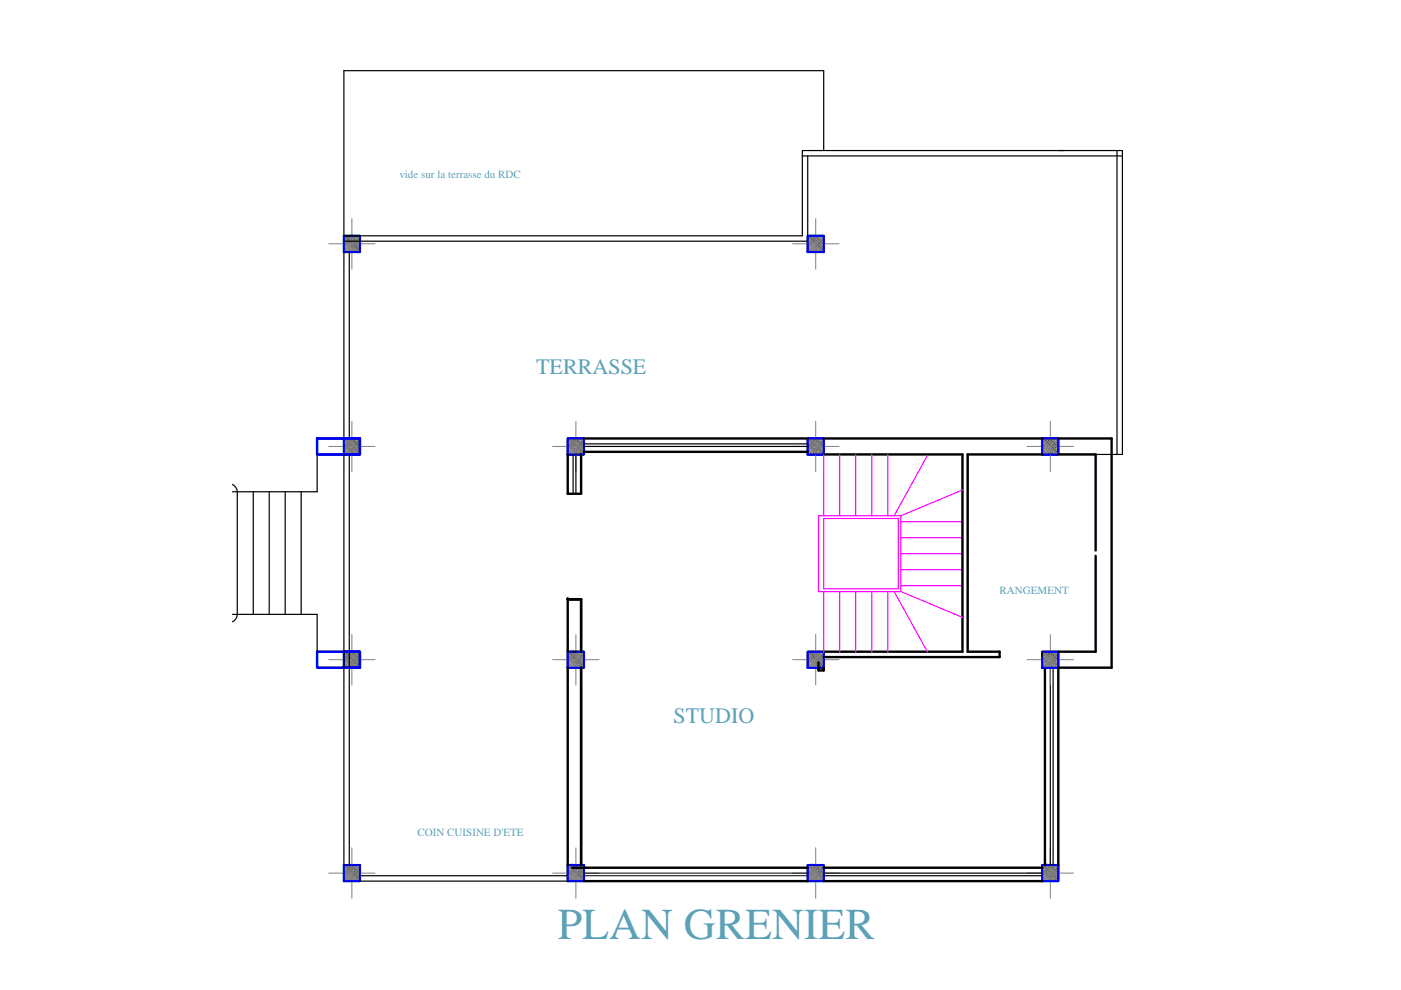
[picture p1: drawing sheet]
<svg xmlns="http://www.w3.org/2000/svg" width="297mm" height="210mm" viewBox="0 0 297 210" stroke-linecap="round" stroke-linejoin="round" font-family="sans-serif">
<defs><g id="words">
<text font-size="9.3" fill="#5ca1b8" x="118.3" y="199.1">PLAN GRENIER</text>
<g font-size="4.7" fill="#5ca1b8">
<text x="113.7" y="79.2">TERRASSE</text>
<text x="142.8" y="153.4">STUDIO</text>
</g>
<g font-size="2.3" fill="#5ca1b8">
<text x="84.7" y="37.7">vide sur la terrasse du RDC</text>
<text x="211.9" y="125.9">RANGEMENT</text>
<text x="88.5" y="177.3">COIN CUISINE D'ETE</text>
</g>
</g></defs>
<!-- layer: Hachure -->
<g fill="none" stroke="#000" stroke-width=".25">
<path d="M72.9 51l2.4 2.4M72.9 50.4l.3 .3M72.9 52.3l1.1 1.1M72.9 51.6l.6 .7M73.2 50l3.1 3.1M73.2 53.2l.2 .2M73.5 51l.6 .6M73.8 50h.1M73.8 52.6l.7 .6M74.1 50.3l.7 .7M74.5 50l1.8 1.9M74.5 51.9l.6 .7"/>
<path d="M75.1 51.3l.6 .6M75.1 50l.4 .3M75.5 52.9l.4 .5M75.7 50l.6 .6M75.7 50.7l.6 .5M76.1 52.3l.2 .2M171.3 51l2.3 2.4M171.3 50.4l.2 .3M171.3 52.3l1.1 1.1M171.3 51.6l.6 .7M171.5 50l3.1 3.1M171.5 53.2l.2 .2"/>
<path d="M171.9 51l.6 .6M172.2 50h.1M172.2 52.6l.6 .6M172.5 50.3l.7 .7M172.8 50l1.8 1.9M172.8 51.9l.7 .7M173.5 51.3l.6 .6M173.5 50l.3 .3M173.8 52.9l.5 .5M174.1 50l.5 .6M174.1 50.7l.5 .5M174.4 52.3l.2 .2"/>
<path d="M72.9 94l2.4 2.4M72.9 93.3l.3 .3M72.9 95.3l1.1 1.1M72.9 94.6l.6 .6M73.2 93l3.1 3.1M73.2 96.2l.2 .2M73.5 93.9l.6 .7M73.8 93h.1M73.8 95.5l.7 .7M74.1 93.3l.7 .6M74.5 93l1.8 1.8M74.5 94.9l.6 .6"/>
<path d="M75.1 94.3l.6 .6M75.1 93l.4 .3M75.5 95.9l.4 .5M75.7 93l.6 .5M75.7 93.6l.6 .5M76.1 95.2l.2 .3M120.4 94l2.4 2.4M120.4 93.3l.3 .3M120.4 95.3l1.1 1.1M120.4 94.6l.6 .6M120.7 93l3.1 3.1M120.7 96.2l.2 .2"/>
<path d="M121 93.9l.6 .7M121.3 93h.1M121.3 95.5l.7 .7M121.6 93.3l.7 .6M121.9 93l1.9 1.8M122 94.9l.6 .6M122.6 93l.3 .3M122.6 94.3l.6 .6M122.9 95.9l.5 .5M123.2 93l.6 .5M123.2 93.6l.6 .5M123.5 95.2l.3 .3"/>
<path d="M171.3 94l2.3 2.4M171.3 93.3l.2 .3M171.3 95.3l1.1 1.1M171.3 94.6l.6 .6M171.5 93l3.1 3.1M171.5 96.2l.2 .2M171.9 93.9l.6 .7M172.2 93h.1M172.2 95.5l.6 .7M172.5 93.3l.7 .6M172.8 93l1.8 1.8M172.8 94.9l.7 .6"/>
<path d="M173.5 94.3l.6 .6M173.5 93l.3 .3M173.8 95.9l.5 .5M174.1 93l.5 .5M174.1 93.6l.5 .5M174.4 95.2l.2 .3M221 94l2.4 2.4M221 93.3l.3 .3M221 95.3l1.1 1.1M221 94.6l.6 .6M221.3 93l3.1 3.1M221.3 96.2l.2 .2"/>
<path d="M221.6 93.9l.7 .7M221.9 93h.1M221.9 95.5l.7 .7M222.3 93.3l.6 .6M222.6 93l1.8 1.8M222.6 94.9l.6 .6M223.2 94.3l.6 .6M223.2 93l.3 .3M223.5 95.9l.5 .5M223.8 93l.6 .5M223.8 93.6l.6 .5M224.2 95.2l.2 .3"/>
<path d="M72.9 139.2l2.4 2.4M72.9 138.6l.3 .3M72.9 139.8l.6 .7M73.2 138.2l3.1 3.1M73.5 139.1l.6 .7M73.8 138.2h.1M74.1 138.5l.7 .6M74.5 138.2l1.8 1.8M75.1 139.5l.6 .6M75.1 138.2l.4 .3M75.7 138.2l.6 .6M75.7 138.9l.6 .5"/>
<path d="M120.4 139.2l2.4 2.4M120.4 138.6l.3 .3M120.4 139.8l.6 .7M120.7 138.2l3.1 3.1M121 139.1l.6 .7M121.3 138.2h.1M121.6 138.5l.7 .6M121.9 138.2l1.9 1.8M122.6 138.2l.3 .3M122.6 139.5l.6 .6M123.2 138.2l.6 .6M123.2 138.9l.6 .5"/>
<path d="M171.3 139.2l2.3 2.4M171.3 138.6l.2 .3M171.3 139.8l.6 .7M171.5 138.2l3.1 3.1M171.9 139.1l.6 .7M172.2 138.2h.1M172.5 138.5l.7 .6M172.8 138.2l1.8 1.8M173.5 139.5l.6 .6M173.5 138.2l.3 .3M174.1 138.2l.5 .6M174.1 138.9l.5 .5"/>
<path d="M221 139.2l2.4 2.4M221 138.6l.3 .3M221 139.8l.6 .7M221.3 138.2l3.1 3.1M221.6 139.1l.7 .7M221.9 138.2h.1M222.3 138.5l.6 .6M222.6 138.2l1.8 1.8M223.2 139.5l.6 .6M223.2 138.2l.3 .3M223.8 138.2l.6 .6M223.8 138.9l.6 .5"/>
<path d="M72.9 140.5l1.1 1.1M73.2 141.4l.2 .2M73.8 140.8l.7 .6M74.5 140.1l.6 .7M75.5 141.1l.4 .5M76.1 140.5l.2 .2M120.4 140.5l1.1 1.1M120.7 141.4l.2 .2M121.3 140.8l.7 .6M122 140.1l.6 .7M122.9 141.1l.5 .5M123.5 140.5l.3 .2"/>
<path d="M171.3 140.5l1.1 1.1M171.5 141.4l.2 .2M172.2 140.8l.6 .6M172.8 140.1l.7 .7M173.8 141.1l.5 .5M174.4 140.5l.2 .2M221 140.5l1.1 1.1M221.3 141.4l.2 .2M221.9 140.8l.7 .6M222.6 140.1l.6 .7M223.5 141.1l.5 .5M224.2 140.5l.2 .2"/>
<path d="M72.9 184.4l2.4 2.4M72.9 183.8l.3 .3M72.9 185.7l1.1 1.1M72.9 185l.6 .7M73.2 183.4l3.1 3.1M73.2 186.6l.2 .2M73.5 184.4l.6 .6M73.8 183.4h.1M73.8 186l.7 .6M74.1 183.7l.7 .7M74.5 183.4l1.8 1.9M74.5 185.3l.6 .7"/>
<path d="M75.1 184.7l.6 .6M75.1 183.4l.4 .3M75.5 186.3l.4 .5M75.7 183.4l.6 .6M75.7 184.1l.6 .5M76.1 185.7l.2 .2M120.4 184.4l2.4 2.4M120.4 183.8l.3 .3M120.4 185.7l1.1 1.1M120.4 185l.6 .7M120.7 183.4l3.1 3.1M120.7 186.6l.2 .2"/>
<path d="M121 184.4l.6 .6M121.3 183.4h.1M121.3 186l.7 .6M121.6 183.7l.7 .7M121.9 183.4l1.9 1.9M122 185.3l.6 .7M122.6 183.4l.3 .3M122.6 184.7l.6 .6M122.9 186.3l.5 .5M123.2 183.4l.6 .6M123.2 184.1l.6 .5M123.5 185.7l.3 .2"/>
<path d="M171.3 184.4l2.3 2.4M171.3 183.8l.2 .3M171.3 185.7l1.1 1.1M171.3 185l.6 .7M171.5 183.4l3.1 3.1M171.5 186.6l.2 .2M171.9 184.4l.6 .6M172.2 183.4h.1M172.2 186l.6 .6M172.5 183.7l.7 .7M172.8 183.4l1.8 1.9M172.8 185.3l.7 .7"/>
<path d="M173.5 184.7l.6 .6M173.5 183.4l.3 .3M173.8 186.3l.5 .5M174.1 183.4l.5 .6M174.1 184.1l.5 .5M174.4 185.7l.2 .2M221 184.4l2.4 2.4M221 183.8l.3 .3M221 185.7l1.1 1.1M221 185l.6 .7M221.3 183.4l3.1 3.1M221.3 186.6l.2 .2"/>
<path d="M221.6 184.4l.7 .6M221.9 183.4h.1M221.9 186l.7 .6M222.3 183.7l.6 .7M222.6 183.4l1.8 1.9M222.6 185.3l.6 .7M223.2 184.7l.6 .6M223.2 183.4l.3 .3M223.5 186.3l.5 .5M223.8 183.4l.6 .6M223.8 184.1l.6 .5M224.2 185.7l.2 .2"/>
</g>
<!-- layer: Gbeton -->
<g fill="none" stroke="#00f" stroke-width=".51">
<path d="M72.9 50h3.4v3.4h-3.4zM171.3 50h3.3v3.4h-3.3zM72.9 93h3.4v3.4h-3.4zM120.4 93h3.4v3.4h-3.4zM171.3 93h3.3v3.4h-3.3zM221 93h3.4v3.4h-3.4zM72.9 138.2h3.4v3.4h-3.4zM120.4 138.2h3.4v3.4h-3.4zM171.3 138.2h3.3v3.4h-3.3zM221 138.2h3.4v3.4h-3.4zM72.9 183.4h3.4v3.4h-3.4zM120.4 183.4h3.4v3.4h-3.4z"/>
<path d="M171.3 183.4h3.3v3.4h-3.3zM221 183.4h3.4v3.4h-3.4z"/>
</g>
<!-- layer: axe -->
<g fill="none" stroke="#808080" stroke-width=".21">
<path d="M69.7 51.7h9.8M74.6 46.4v10.7M168 51.7h9.9M172.9 46.4v10.7M69.7 94.7h9.8M74.6 89.3v10.7M117.2 94.7h9.8M122.1 89.3v10.7M168 94.7h9.9M172.9 89.3v10.7M217.8 94.7h9.8M222.7 89.3v10.7"/>
<path d="M69.7 139.9h9.8M74.6 134.5v10.7M117.2 139.9h9.8M122.1 134.5v10.7M168 139.9h9.9M172.9 134.5v10.7M217.8 139.9h9.8M222.7 134.5v10.7M74.6 179.7v10.8M122.1 179.7v10.8M172.9 179.7v10.8M222.7 179.7v10.8"/>
<path d="M69.7 185.1h9.8M117.2 185.1h9.8M168 185.1h9.9M217.8 185.1h9.8"/>
</g>
<!-- layer: HACH -->
<g fill="none" stroke="#808080" stroke-width=".21">
<path d="M72.9 50l3.4 3.4M72.9 50.8l2.7 2.6M72.9 51.4l2 2M72.9 52.2l1.3 1.2M72.9 52.8l.6 .6M72.9 50.3l3.1 3.1M72.9 51l2.4 2.4M72.9 51.7l1.7 1.7M72.9 52.4l1 1M72.9 53.1l.3 .3M73.3 50l3 3M73.6 50l2.7 2.7"/>
<path d="M74 50l2.3 2.3M74.3 50l2 2M74.7 50l1.6 1.6M75 50l1.3 1.4M75.4 50l.9 .9M75.7 50l.6 .6M76.1 50l.2 .2M171.3 50l3.3 3.4M171.3 50.8l2.6 2.6M171.3 51.4l1.9 2M171.3 52.2l1.2 1.2M171.3 52.8l.5 .6"/>
<path d="M171.3 50.3l3.1 3.1M171.3 51l2.4 2.4M171.3 51.7l1.7 1.7M171.3 52.4l1 1M171.3 53.1l.3 .3M171.7 50l2.9 3M171.9 50l2.7 2.7M172.4 50l2.2 2.3M172.6 50l2 2M173.1 50l1.5 1.6M173.3 50l1.3 1.4M173.8 50l.8 .9"/>
<path d="M174 50l.6 .6M174.5 50l.1 .2M72.9 93l3.4 3.4M72.9 93.7l2.7 2.7M72.9 94.4l2 2M72.9 95.1l1.3 1.3M72.9 95.8l.6 .6M72.9 93.3l3.1 3.1M72.9 93.9l2.4 2.5M72.9 94.7l1.7 1.7M72.9 95.3l1 1.1M72.9 96.1l.3 .3"/>
<path d="M73.3 93l3 2.9M73.6 93l2.7 2.7M74 93l2.3 2.3M74.3 93l2 2M74.7 93l1.6 1.5M75 93l1.3 1.3M75.4 93l.9 .9M75.7 93l.6 .6M76.1 93l.2 .1M120.4 93l3.4 3.4M120.4 93.7l2.6 2.7M120.4 94.4l2 2"/>
<path d="M120.4 95.1l1.2 1.3M120.4 95.8l.6 .6M120.4 93.3l3.1 3.1M120.4 93.9l2.4 2.5M120.4 94.7l1.7 1.7M120.4 95.3l1 1.1M120.4 96.1l.3 .3M120.8 93l3 2.9M121 93l2.8 2.7M121.5 93l2.3 2.3M121.8 93l2 2M122.2 93l1.6 1.5"/>
<path d="M122.4 93l1.4 1.3M122.9 93l.9 .9M123.2 93l.6 .6M123.6 93l.2 .1M171.3 93l3.3 3.4M171.3 93.7l2.6 2.7M171.3 94.4l1.9 2M171.3 95.1l1.2 1.3M171.3 95.8l.5 .6M171.3 93.3l3.1 3.1M171.3 93.9l2.4 2.5M171.3 94.7l1.7 1.7"/>
<path d="M171.3 95.3l1 1.1M171.3 96.1l.3 .3M171.7 93l2.9 2.9M171.9 93l2.7 2.7M172.4 93l2.2 2.3M172.6 93l2 2M173.1 93l1.5 1.5M173.3 93l1.3 1.3M173.8 93l.8 .9M174 93l.6 .6M174.5 93l.1 .1M221 93l3.3 3.4"/>
<path d="M221 93.7l2.7 2.7M221 94.4l1.9 2M221 95.1l1.3 1.3M221 95.8l.5 .6M221 93.3l3.1 3.1M221 93.9l2.4 2.5M221 94.7l1.7 1.7M221 95.3l1 1.1M221 96.1l.3 .3M221.4 93l3 2.9M221.7 93l2.7 2.7M222.1 93l2.3 2.3"/>
<path d="M222.3 93l2.1 2M222.8 93l1.6 1.5M223.1 93l1.3 1.3M223.5 93l.9 .9M223.7 93l.7 .6M224.2 93l.2 .1M72.9 138.2l3.4 3.4M72.9 138.5l3.1 3.1M72.9 138.9l2.7 2.7M72.9 139.6l2 2M72.9 139.2l2.4 2.4M72.9 139.9l1.7 1.7"/>
<path d="M73.3 138.2l3 3M73.6 138.2l2.7 2.7M74 138.2l2.3 2.3M74.3 138.2l2 2M74.7 138.2l1.6 1.6M75 138.2l1.3 1.3M75.4 138.2l.9 .9M75.7 138.2l.6 .6M76.1 138.2l.2 .2M120.4 138.2l3.4 3.4M120.4 138.9l2.6 2.7M120.4 139.6l2 2"/>
<path d="M120.4 138.5l3.1 3.1M120.4 139.2l2.4 2.4M120.4 139.9l1.7 1.7M120.8 138.2l3 3M121 138.2l2.8 2.7M121.5 138.2l2.3 2.3M121.8 138.2l2 2M122.2 138.2l1.6 1.6M122.4 138.2l1.4 1.3M122.9 138.2l.9 .9M123.2 138.2l.6 .6M123.6 138.2l.2 .2"/>
<path d="M171.3 138.2l3.3 3.4M171.3 138.9l2.6 2.7M171.3 139.6l1.9 2M171.3 138.5l3.1 3.1M171.3 139.2l2.4 2.4M171.3 139.9l1.7 1.7M171.7 138.2l2.9 3M171.9 138.2l2.7 2.7M172.4 138.2l2.2 2.3M172.6 138.2l2 2M173.1 138.2l1.5 1.6M173.3 138.2l1.3 1.3"/>
<path d="M173.8 138.2l.8 .9M174 138.2l.6 .6M174.5 138.2l.1 .2M221 138.2l3.3 3.4M221 138.9l2.7 2.7M221 139.6l1.9 2M221 138.5l3.1 3.1M221 139.2l2.4 2.4M221 139.9l1.7 1.7M221.4 138.2l3 3M221.7 138.2l2.7 2.7M222.1 138.2l2.3 2.3"/>
<path d="M222.3 138.2l2.1 2M222.8 138.2l1.6 1.6M223.1 138.2l1.3 1.3M223.5 138.2l.9 .9M223.7 138.2l.7 .6M224.2 138.2l.2 .2M72.9 140.3l1.3 1.3M72.9 141l.6 .6M72.9 140.6l1 1M72.9 141.3l.3 .3M120.4 140.3l1.2 1.3M120.4 141l.6 .6"/>
<path d="M120.4 140.6l1 1M120.4 141.3l.3 .3M171.3 140.3l1.2 1.3M171.3 141l.5 .6M171.3 140.6l1 1M171.3 141.3l.3 .3M221 140.3l1.3 1.3M221 141l.5 .6M221 140.6l1 1M221 141.3l.3 .3M72.9 183.4l3.4 3.4M72.9 184.2l2.7 2.6"/>
<path d="M72.9 184.8l2 2M72.9 185.5l1.3 1.3M72.9 186.2l.6 .6M72.9 183.7l3.1 3.1M72.9 184.4l2.4 2.4M72.9 185.1l1.7 1.7M72.9 185.8l1 1M72.9 186.5l.3 .3M73.3 183.4l3 3M73.6 183.4l2.7 2.7M74 183.4l2.3 2.3M74.3 183.4l2 2"/>
<path d="M74.7 183.4l1.6 1.6M75 183.4l1.3 1.3M75.4 183.4l.9 .9M75.7 183.4l.6 .6M76.1 183.4l.2 .2M120.4 183.4l3.4 3.4M120.4 184.2l2.6 2.6M120.4 184.8l2 2M120.4 185.5l1.2 1.3M120.4 186.2l.6 .6M120.4 183.7l3.1 3.1M120.4 184.4l2.4 2.4"/>
<path d="M120.4 185.1l1.7 1.7M120.4 185.8l1 1M120.4 186.5l.3 .3M120.8 183.4l3 3M121 183.4l2.8 2.7M121.5 183.4l2.3 2.3M121.8 183.4l2 2M122.2 183.4l1.6 1.6M122.4 183.4l1.4 1.3M122.9 183.4l.9 .9M123.2 183.4l.6 .6M123.6 183.4l.2 .2"/>
<path d="M171.3 183.4l3.3 3.4M171.3 184.2l2.6 2.6M171.3 184.8l1.9 2M171.3 185.5l1.2 1.3M171.3 186.2l.5 .6M171.3 183.7l3.1 3.1M171.3 184.4l2.4 2.4M171.3 185.1l1.7 1.7M171.3 185.8l1 1M171.3 186.5l.3 .3M171.7 183.4l2.9 3M171.9 183.4l2.7 2.7"/>
<path d="M172.4 183.4l2.2 2.3M172.6 183.4l2 2M173.1 183.4l1.5 1.6M173.3 183.4l1.3 1.3M173.8 183.4l.8 .9M174 183.4l.6 .6M174.5 183.4l.1 .2M221 183.4l3.3 3.4M221 184.2l2.7 2.6M221 184.8l1.9 2M221 185.5l1.3 1.3M221 186.2l.5 .6"/>
<path d="M221 183.7l3.1 3.1M221 184.4l2.4 2.4M221 185.1l1.7 1.7M221 185.8l1 1M221 186.5l.3 .3M221.4 183.4l3 3M221.7 183.4l2.7 2.7M222.1 183.4l2.3 2.3M222.3 183.4l2.1 2M222.8 183.4l1.6 1.6M223.1 183.4l1.3 1.3M223.5 183.4l.9 .9"/>
<path d="M223.7 183.4l.7 .6M224.2 183.4l.2 .2"/>
</g>
<!-- layer: 0 -->
<g fill="none" stroke="#000" stroke-width=".25">
<path d="M170.1 33.1v16.9M171.3 33.1v16.9M224.4 31.9h1.2M238 31.9h-67.9v1.2h67.9M76.3 50h-3.4v3.4h3.4M174.6 50h-3.3v3.4h3.3M76.3 93h-3.4v3.4h3.4M121.5 96.4v8.3M122.1 96.4v8.3M123.8 93h-3.4v3.4h3.4M123.8 94.7h47.5M123.8 94.1h47.5"/>
<path d="M174.6 93h-3.3v3.4h3.3M224.4 93h-3.4v3.4h3.4M76.3 138.2h-3.4v3.4h3.4M121.5 138.2h.1M121.5 138.2h.6M122.1 138.2h.1M123.8 138.2h-3.4v3.4h3.4M174.6 138.2h-3.3v3.4h3.3M224.4 138.2h-3.4v3.4h3.4M222.7 141.6v41.8M223.3 141.6v41.8M76.3 183.4h-3.4v3.4h3.4"/>
<path d="M123.8 183.4h-3.4v3.4h3.4M174.6 183.4h-3.3v3.4h3.3M174.6 185.1h46.4M174.6 185.7h46.4M224.4 183.4h-3.4v3.4h3.4"/>
</g>
<g fill="none" stroke="#00f" stroke-width=".38">
<path d="M72.9 50h3.4v3.4h-3.4zM171.3 50h3.3v3.4h-3.3zM72.9 93h3.4v3.4h-3.4zM120.4 93h3.4v3.4h-3.4zM171.3 93h3.3v3.4h-3.3zM221 93h3.4v3.4h-3.4zM72.9 138.2h3.4v3.4h-3.4zM120.4 138.2h3.4v3.4h-3.4zM171.3 138.2h3.3v3.4h-3.3zM221 138.2h3.4v3.4h-3.4zM72.9 183.4h3.4v3.4h-3.4zM120.4 183.4h3.4v3.4h-3.4z"/>
<path d="M171.3 183.4h3.3v3.4h-3.3zM221 183.4h3.4v3.4h-3.4z"/>
</g>
<!-- layer: Beton -->
<path d="M174.6 96.4h29.5v41.8M174.6 93h46.4M221 96.4h-15.8v41.8M224.4 93h11.3v48.6h-11.3v41.8M224.4 96.4h7.9v20.3M232.3 117.9v20.3h-7.9M221.5 141.6v41.8M174.6 184h46.4M174.6 186.8h46.4" fill="none" stroke="#000" stroke-width=".51"/>
<g fill="none" stroke="#000" stroke-width=".51">
<path d="M120.4 96.4v8.3h2.8v-8.3M123.8 95.8h47.5M123.8 93h47.5M120.4 127h2.8v11.2v-11.2zM123.2 127h-2.8v11.2M174.6 138.2h29.5M205.2 138.2h6.7v1.1h-37.3M120.4 141.6v41.8M123.2 141.6v41.8M173.5 140.5v1.7h1.1v-.6v.6M173.5 141.6v.6M121.3 184h50"/>
<path d="M123.8 186.8h47.5"/>
</g>
<circle cx="120.4" cy="127" r=".25" fill="#000"/>
<!-- layer: COTATION -->
<path d="M123.2 138.2h.1" fill="none" stroke="#0f0" stroke-width=".21"/>
<!-- layer: POINTS -->
<g fill="none" stroke="#000" stroke-width=".25">
<path d="M174.6 31.9v-16.9h-101.7v35h97.2M236.8 31.9v64.5M238 31.9v64.5h-13.6M72.9 53.4v39.6M72.9 51.1h98.4M74.1 53.4v39.6M67.2 96.4v7.9h-17.9M72.9 96.4v87M74.1 96.4v87M49.3 102.7a1.74 1.74 0 0 1 1 1.6v26a1.74 1.74 0 0 1-1 1.5M53.7 104.3v26M57.1 104.3v26"/>
<path d="M60.5 104.3v26M63.9 104.3v26M49.3 130.3h17.9v11.3M221 138.2v1.1M76.3 186.8h44.1M76.3 185.7h44.1"/>
</g>
<!-- layer: POTEAUX -->
<path d="M67.2 93h9.1v3.4h-9.1zM67.2 138.2h9.1v3.4h-9.1z" fill="none" stroke="#00f" stroke-width=".55"/>
<!-- layer: NONCOUPER -->
<g fill="none" stroke="#f0f" stroke-width=".25">
<path d="M174.6 96.4v12.9M178 96.4v12.9M181.4 96.4v12.9M184.8 96.4v12.9M188.2 96.4v12.9M196.6 96.6l-7 12.7M174.6 109.9h15.9v14.9h-15.9zM191 109.3h-17.5v16.1h17.5M191 109.3v16.1M191 114h13.1M191 117.4h13.1M191 110.6h13.1"/>
<path d="M204.1 103.9l-13.1 5.4M174.6 125.4v13M178 125.4v13M181.4 125.4v13M184.8 125.4v13M188.2 125.4v13M189.6 125.4l7 12.8M191 124.2h13.1M191 120.8h13.1M191 125.4l13.1 5.5"/>
</g>
<path d="M123.8 185.7h47.5M123.8 185.1h47.5" fill="none" stroke="#000" stroke-width=".21"/>
<use href="#words"/>
</svg>
